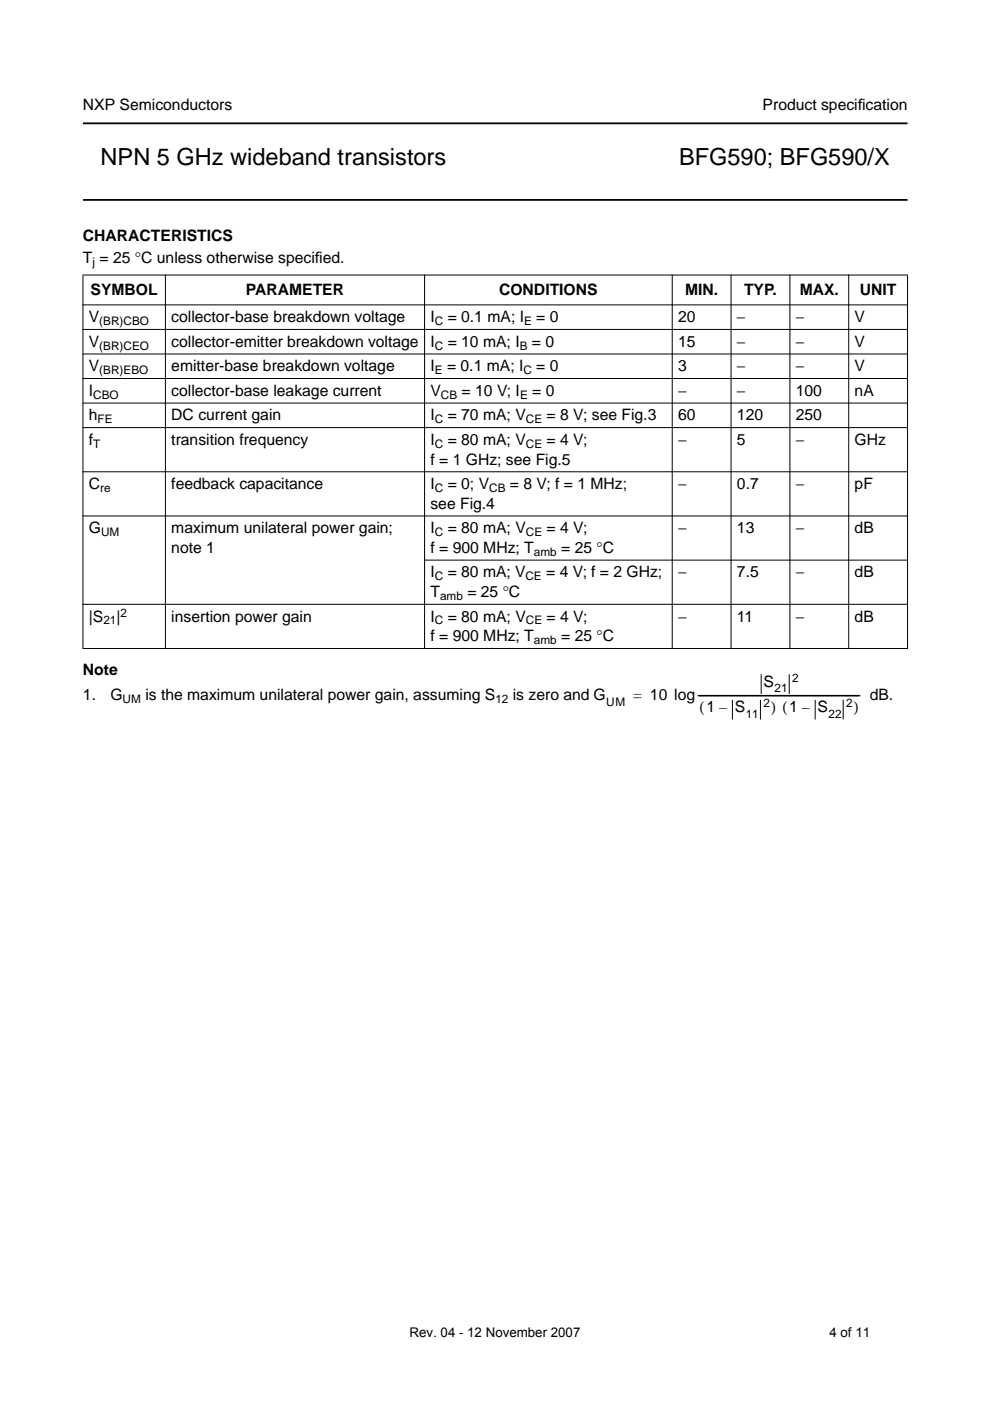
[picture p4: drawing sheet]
<svg xmlns="http://www.w3.org/2000/svg" width="210mm" height="297mm" viewBox="0 0 210 297" stroke-linecap="round" stroke-linejoin="round" font-family="sans-serif">
<defs><g id="words">
<g font-size="5">
<text x="21.3" y="34.9">NPN 5 GHz wideband transistors</text>
<text x="144" y="34.9">BFG590; BFG590/X</text>
</g>
<g font-size="3.3">
<text x="17.6" y="23.4">NXP Semiconductors</text>
<text x="161.7" y="23.4">Product specif</text>
<text x="181.9" y="23.4">ication</text>
<text x="17.6" y="51.1">CHARACTERISTICS</text>
<text x="17.6" y="55.8">T = 25 °C unless otherwise specif</text>
<text x="66.8" y="55.8">ied.</text>
<text x="19.2" y="62.6">SYMBOL</text>
<text x="52.1" y="62.6">PARAMETER</text>
<text x="105.8" y="62.6">CONDITIONS</text>
<text x="145.3" y="62.6">MIN.</text>
<text x="157.8" y="62.6">TYP.</text>
<text x="169.6" y="62.6">MAX.</text>
<text x="182.3" y="62.6">UNIT</text>
<text x="18.8" y="68.3">V</text>
<text x="36.3" y="68.3">collector-base breakdown voltage</text>
<text x="91.3" y="68.3">I</text>
<text x="94.9" y="68.3">= 0.1 mA; I</text>
<text x="113.7" y="68.3">= 0</text>
<text x="143.8" y="68.3">20</text>
<text x="156.3" y="68.3">−</text>
<text x="168.7" y="68.3">−</text>
<text x="181.2" y="68.3">V</text>
<text x="18.8" y="73.5">V</text>
<text x="36.3" y="73.5">collector-emitter breakdown voltage</text>
<text x="91.3" y="73.5">I</text>
<text x="94.9" y="73.5">= 10 mA; I</text>
<text x="112.8" y="73.5">= 0</text>
<text x="143.8" y="73.5">15</text>
<text x="156.2" y="73.5">−</text>
<text x="168.7" y="73.5">−</text>
<text x="181.2" y="73.5">V</text>
<text x="18.8" y="78.7">V</text>
<text x="18.8" y="83.9">I</text>
<text x="36.3" y="78.7">emitter-base breakdown voltage</text>
<text x="36.3" y="83.9">collector-base leakage current</text>
<text x="91.3" y="78.7">I</text>
<text x="91.3" y="83.9">V</text>
<text x="94.8" y="78.7">= 0.1 mA; I</text>
<text x="97.9" y="83.9">= 10 V; I</text>
<text x="112.8" y="83.9">= 0</text>
<text x="113.7" y="78.7">= 0</text>
<text x="143.8" y="78.7">3</text>
<text x="143.8" y="83.9">−</text>
<text x="156.3" y="78.7">−</text>
<text x="156.3" y="83.9">−</text>
<text x="168.7" y="78.7">−</text>
<text x="168.7" y="83.9">100</text>
<text x="181.2" y="78.7">V</text>
<text x="181.2" y="83.9">nA</text>
<text x="18.8" y="89.1">h</text>
<text x="36.3" y="89.1">DC current gain</text>
<text x="91.3" y="89.1">I</text>
<text x="94.9" y="89.1">= 70 mA; V</text>
<text x="115.9" y="89.1">= 8 V; see Fig.3</text>
<text x="143.8" y="89.1">60</text>
<text x="156.2" y="89.1">120</text>
<text x="168.7" y="89.1">250</text>
<text x="18.8" y="94.3">f</text>
<text x="36.3" y="94.3">transition frequency</text>
<text x="91.3" y="94.3">I</text>
<text x="94.9" y="94.3">= 80 mA; V</text>
<text x="115.9" y="94.3">= 4 V;</text>
<text x="143.8" y="94.3">−</text>
<text x="156.3" y="94.3">5</text>
<text x="168.7" y="94.3">−</text>
<text x="181.2" y="94.3">GHz</text>
<text x="91.3" y="98.5">f = 1 GHz; see Fig.5</text>
<text x="18.8" y="103.7">C</text>
<text x="36.3" y="103.7">feedback capacitance</text>
<text x="91.3" y="107.9">see Fig.4</text>
<text x="91.3" y="103.7">I</text>
<text x="94.9" y="103.7">= 0; V</text>
<text x="108.1" y="103.7">= 8 V; f = 1 MHz;</text>
<text x="143.8" y="103.7">−</text>
<text x="156.2" y="103.7">0.7</text>
<text x="168.7" y="103.7">−</text>
<text x="181.2" y="103.7">pF</text>
<text x="18.8" y="113.1">G</text>
<text x="36.3" y="113.1">maximum unilateral power gain;</text>
<text x="91.3" y="113.1">I</text>
<text x="94.9" y="113.1">= 80 mA; V</text>
<text x="115.9" y="113.1">= 4 V;</text>
<text x="143.8" y="113.1">−</text>
<text x="156.2" y="113.1">13</text>
<text x="168.7" y="113.1">−</text>
<text x="181.2" y="113.1">dB</text>
<text x="36.3" y="117.2">note 1</text>
<text x="91.3" y="117.2">f = 900 MHz; T</text>
<text x="119" y="117.2">= 25 °C</text>
<text x="91.3" y="122.4">I</text>
<text x="94.9" y="122.4">= 80 mA; V</text>
<text x="115.8" y="122.4">= 4 V; f = 2 GHz;</text>
<text x="143.8" y="122.4">−</text>
<text x="156.2" y="122.4">7.5</text>
<text x="168.7" y="122.4">−</text>
<text x="181.2" y="122.4">dB</text>
<text x="18.8" y="131.8">|S</text>
<text x="24.7" y="131.8">|</text>
<text x="36.3" y="131.8">insertion power gain</text>
<text x="91.3" y="126.6">T</text>
<text x="91.3" y="131.8">I</text>
<text x="94.9" y="131.8">= 80 mA; V</text>
<text x="99.1" y="126.6">= 25 °C</text>
<text x="115.9" y="131.8">= 4 V;</text>
<text x="143.8" y="131.8">−</text>
<text x="156.2" y="131.8">11</text>
<text x="168.7" y="131.8">−</text>
<text x="181.2" y="131.8">dB</text>
<text x="91.3" y="136">f = 900 MHz; T</text>
<text x="119" y="136">= 25 °C</text>
<text x="17.6" y="143">Note</text>
<text x="17.6" y="148.5">1.</text>
<text x="23.4" y="148.5">G</text>
<text x="30.8" y="148.5">is the maximum unilateral power gain, assuming S</text>
<text x="108.7" y="148.5">is zero and G</text>
<text x="134.3" y="148.5">= 10 log-------------------------------------------------------------- dB.</text>
<text x="161.9" y="145.6">S</text>
<text x="148.3" y="151">(1 –</text>
<text x="155.8" y="151">S</text>
<text x="163.4" y="151">) (1 –</text>
<text x="173.3" y="151">S</text>
<text x="181" y="151">)</text>
</g>
<g font-size="2.8">
<text x="86.8" y="283.4">Rev. 04 - 12 November 2007</text>
<text x="175.9" y="283.4">4 of 11</text>
</g>
<g font-size="2.5">
<text x="19.6" y="56.4">j</text>
<text x="21.1" y="68.9">(BR)CBO</text>
<text x="92.2" y="68.9">C</text>
<text x="111.1" y="68.9">E</text>
<text x="21.1" y="74.1">(BR)CEO</text>
<text x="92.2" y="74.1">C</text>
<text x="110.2" y="74.1">B</text>
<text x="21.1" y="79.3">(BR)EBO</text>
<text x="92.2" y="79.3">E</text>
<text x="111" y="79.3">C</text>
<text x="19.8" y="84.5">CBO</text>
<text x="20.7" y="89.7">FE</text>
<text x="92.2" y="89.7">C</text>
<text x="93.5" y="84.5">CB</text>
<text x="110.3" y="84.5">E</text>
<text x="111.5" y="89.7">CE</text>
<text x="19.8" y="94.9">T</text>
<text x="92.2" y="94.9">C</text>
<text x="111.5" y="94.9">CE</text>
<text x="21.2" y="104.3">re</text>
<text x="92.2" y="104.3">C</text>
<text x="103.7" y="104.3">CB</text>
<text x="21.4" y="113.7">UM</text>
<text x="92.2" y="113.7">C</text>
<text x="111.5" y="113.7">CE</text>
<text x="113.2" y="117.8">amb</text>
<text x="92.2" y="123">C</text>
<text x="111.4" y="123">CE</text>
<text x="25.6" y="130.8">2</text>
<text x="93.3" y="127.2">amb</text>
<text x="21.9" y="132.4">21</text>
<text x="92.2" y="132.4">C</text>
<text x="111.5" y="132.4">CE</text>
<text x="113.2" y="136.6">amb</text>
<text x="26" y="149.1">UM</text>
<text x="105" y="149.1">12</text>
<text x="128.5" y="149.6">UM</text>
<text x="161.9" y="150">2</text>
<text x="164.2" y="146.7">21</text>
<text x="168" y="144.6">2</text>
<text x="179.4" y="150">2</text>
<text x="158.1" y="152.1">11</text>
<text x="175.7" y="152.1">22</text>
</g>
</g></defs>
<path d="M17.6 26.2h174.8M17.6 42.4h174.8" fill="none" stroke="#000" stroke-width=".38"/>
<g fill="#000" stroke="#000" stroke-width=".21">
<path d="M17.5 58.3h175zM17.5 64.6h175zM17.5 69.8h175zM17.5 75.1h175zM17.5 80.3h175zM17.5 85.5h175zM17.5 90.7h175zM17.5 100h175zM17.5 109.4h175zM89.9 118.8h102.6zM17.6 58.4v79zM35.1 58.2v79.4z"/>
<path d="M90 58.2v79.4zM142.5 58.2v79.4zM155 58.2v79.4zM167.5 58.2v79.4zM179.9 58.2v79.4zM192.4 58.4v79zM17.5 128.1h175zM17.5 137.5h175z"/>
</g>
<path d="M155.3 148.5v3.9M161.2 148.5v3.9M161.4 143.1v3.9M167.3 143.1v3.9M172.8 148.5v3.9M178.8 148.5v3.9" fill="none" stroke="#000" stroke-width=".21"/>
<use href="#words"/>
</svg>
